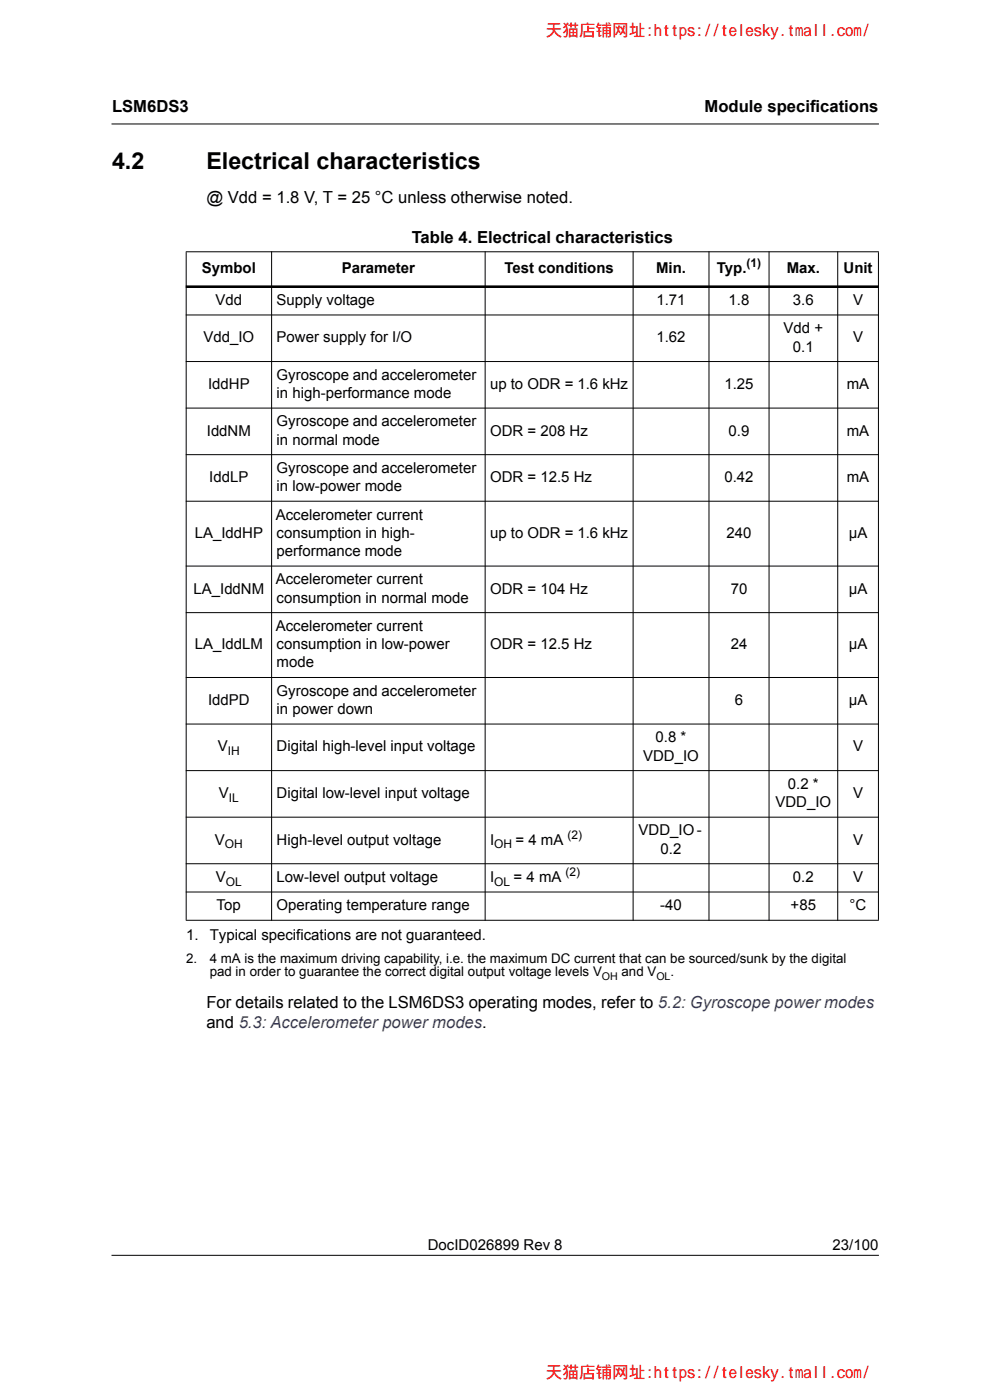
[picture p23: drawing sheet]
<svg xmlns="http://www.w3.org/2000/svg" width="210mm" height="297mm" viewBox="0 0 210 297" stroke-linecap="round" stroke-linejoin="round" font-family="sans-serif">
<defs><g id="words">
<g font-size="4.9">
<text x="23.7" y="35.9">4.2</text>
<text x="43.8" y="35.9">Electrical characteristics</text>
</g>
<g font-size="3.5" fill="#f00">
<text x="115.7" y="7.5">天猫店铺网址:https://telesky.tmall.com/</text>
<text x="115.7" y="292.4">天猫店铺网址:https://telesky.tmall.com/</text>
</g>
<g font-size="3.5">
<text x="23.7" y="23.9">LSM6DS3</text>
<text x="149.4" y="23.9">Module specifications</text>
<text x="43.8" y="43.1">@ Vdd = 1.8 V, T = 25 °C unless otherwise noted.</text>
<text x="87.3" y="51.5">Table 4. Electrical characteristics</text>
<text x="43.8" y="213.9">For details related to the LSM6DS3 operating modes, refer to 5.2: Gyroscope power modes</text>
<text x="43.8" y="218.2">and 5.3: Accelerometer power modes.</text>
</g>
<g font-size="3.2">
<text x="42.8" y="58">Symbol</text>
<text x="72.5" y="58">Parameter</text>
<text x="106.9" y="58">Test conditions</text>
<text x="139.1" y="58">Min.</text>
<text x="152" y="58">Typ.</text>
<text x="166.8" y="58">Max.</text>
<text x="178.8" y="58">Unit</text>
<text x="45.7" y="64.7">Vdd</text>
<text x="58.6" y="64.7">Supply voltage</text>
<text x="139.2" y="64.7">1.71</text>
<text x="154.5" y="64.7">1.8</text>
<text x="168.1" y="64.7">3.6</text>
<text x="180.9" y="64.7">V</text>
<text x="166.1" y="70.7">Vdd +</text>
<text x="43.1" y="72.6">Vdd_IO</text>
<text x="58.6" y="72.6">Power supply for I/O</text>
<text x="139.2" y="72.6">1.62</text>
<text x="168.1" y="74.6">0.1</text>
<text x="180.9" y="72.6">V</text>
<text x="44.1" y="82.5">IddHP</text>
<text x="58.6" y="80.6">Gyroscope and accelerometer</text>
<text x="103.9" y="82.5">up to ODR = 1.6 kHz</text>
<text x="153.6" y="82.5">1.25</text>
<text x="179.6" y="82.5">mA</text>
<text x="58.6" y="84.5">in high-performance mode</text>
<text x="43.9" y="92.4">IddNM</text>
<text x="58.6" y="90.5">Gyroscope and accelerometer</text>
<text x="58.6" y="94.3">in normal mode</text>
<text x="103.9" y="92.4">ODR = 208 Hz</text>
<text x="154.5" y="92.4">0.9</text>
<text x="179.6" y="92.4">mA</text>
<text x="58.6" y="100.3">Gyroscope and accelerometer</text>
<text x="44.4" y="102.3">IddLP</text>
<text x="58.6" y="104.2">in low-power mode</text>
<text x="103.9" y="102.3">ODR = 12.5 Hz</text>
<text x="153.6" y="102.3">0.42</text>
<text x="179.6" y="102.3">mA</text>
<text x="58.5" y="110.2">Accelerometer current</text>
<text x="41.3" y="114.1">LA_IddHP</text>
<text x="58.6" y="114.1">consumption in high-</text>
<text x="58.6" y="118">performance mode</text>
<text x="103.9" y="114.1">up to ODR = 1.6 kHz</text>
<text x="154" y="114.1">240</text>
<text x="180" y="114.1">μA</text>
<text x="41" y="125.9">LA_IddNM</text>
<text x="58.5" y="124">Accelerometer current</text>
<text x="103.9" y="125.9">ODR = 104 Hz</text>
<text x="154.9" y="125.9">70</text>
<text x="180" y="125.9">μA</text>
<text x="58.6" y="127.8">consumption in normal mode</text>
<text x="41.3" y="137.7">LA_IddLM</text>
<text x="58.5" y="133.8">Accelerometer current</text>
<text x="58.7" y="137.7">consumption in low-power</text>
<text x="103.9" y="137.7">ODR = 12.5 Hz</text>
<text x="154.9" y="137.7">24</text>
<text x="180" y="137.7">μA</text>
<text x="58.7" y="141.6">mode</text>
<text x="44.1" y="149.5">IddPD</text>
<text x="58.7" y="147.6">Gyroscope and accelerometer</text>
<text x="155.8" y="149.5">6</text>
<text x="180" y="149.5">μA</text>
<text x="58.7" y="151.5">in power down</text>
<text x="46.2" y="159.4">V</text>
<text x="58.6" y="159.4">Digital high-level input voltage</text>
<text x="136.4" y="161.4">VDD_IO</text>
<text x="139" y="157.5">0.8 *</text>
<text x="180.9" y="159.4">V</text>
<text x="167.1" y="167.4">0.2 *</text>
<text x="46.4" y="169.3">V</text>
<text x="58.6" y="169.3">Digital low-level input voltage</text>
<text x="164.4" y="171.2">VDD_IO</text>
<text x="180.9" y="169.3">V</text>
<text x="45.6" y="179.2">V</text>
<text x="58.6" y="179.2">High-level output voltage</text>
<text x="103.9" y="179.2">I</text>
<text x="109.3" y="179.2">= 4 mA</text>
<text x="135.4" y="177.2">VDD_IO -</text>
<text x="180.9" y="179.2">V</text>
<text x="140.1" y="181.1">0.2</text>
<text x="45.8" y="187.1">V</text>
<text x="58.6" y="187.1">Low-level output voltage</text>
<text x="103.9" y="187.1">I</text>
<text x="108.9" y="187.1">= 4 mA</text>
<text x="168.1" y="187.1">0.2</text>
<text x="180.9" y="187.1">V</text>
<text x="45.9" y="193.1">Top</text>
<text x="58.6" y="193.1">Operating temperature range</text>
<text x="140" y="193.1">-40</text>
<text x="167.6" y="193.1">+85</text>
<text x="180.1" y="193.1">°C</text>
<text x="39.5" y="199.3">1.</text>
<text x="44.5" y="199.3">Typical specifications are not guaranteed.</text>
<text x="90.7" y="265.1">DocID026899 Rev 8</text>
<text x="176.5" y="265.1">23/100</text>
</g>
<g font-size="2.8">
<text x="39.5" y="204.3">2.</text>
<text x="44.5" y="207.1">pad in order to guarantee the correct digital output voltage levels V</text>
<text x="44.5" y="204.3">4 mA is the maximum driving capability, i.e. the maximum DC current that can be sourced/sunk by the digital</text>
<text x="131.8" y="207.1">and V</text>
<text x="142.2" y="207.1">.</text>
</g>
<g font-size="2.5">
<text x="158.3" y="56.7">(1)</text>
<text x="48.3" y="160.2">IH</text>
<text x="48.5" y="170.1">IL</text>
<text x="47.7" y="180">OH</text>
<text x="104.8" y="180">OH</text>
<text x="120.4" y="177.9">(2)</text>
<text x="119.9" y="185.8">(2)</text>
<text x="47.9" y="187.9">OL</text>
<text x="104.8" y="187.9">OL</text>
</g>
<g font-size="2.3">
<text x="127.6" y="207.8">OH</text>
<text x="139.2" y="207.8">OL</text>
</g>
</g></defs>
<path d="M23.7 26.3h162.5M23.7 266.3h162.5" fill="none" stroke="#000" stroke-width=".21"/>
<g fill="#000" stroke="#000" stroke-width=".21">
<path d="M39.4 53.4h146.9zM39.4 66.8h146.9zM39.4 76.7h146.9zM39.4 86.6h146.9zM39.4 96.5h146.9zM39.4 106.3h146.9zM39.4 120.1h146.9zM39.4 130h146.9zM39.4 143.7h146.9zM39.4 153.6h146.9zM39.4 163.5h146.9zM39.4 173.4h146.9z"/>
<path d="M39.5 53.5v141.6zM57.6 53.3v142zM102.9 53.3v142zM134.2 53.3v142zM150.3 53.3v142zM163.1 53.3v142zM177.6 53.3v142zM186.2 53.5v141.6zM39.4 183.2h146.9zM39.4 189.2h146.9zM39.4 195.2h146.9z"/>
</g>
<path d="M39.4 60.8h146.9z" fill="#000" stroke="#000" stroke-width=".55"/>
<use href="#words"/>
</svg>
